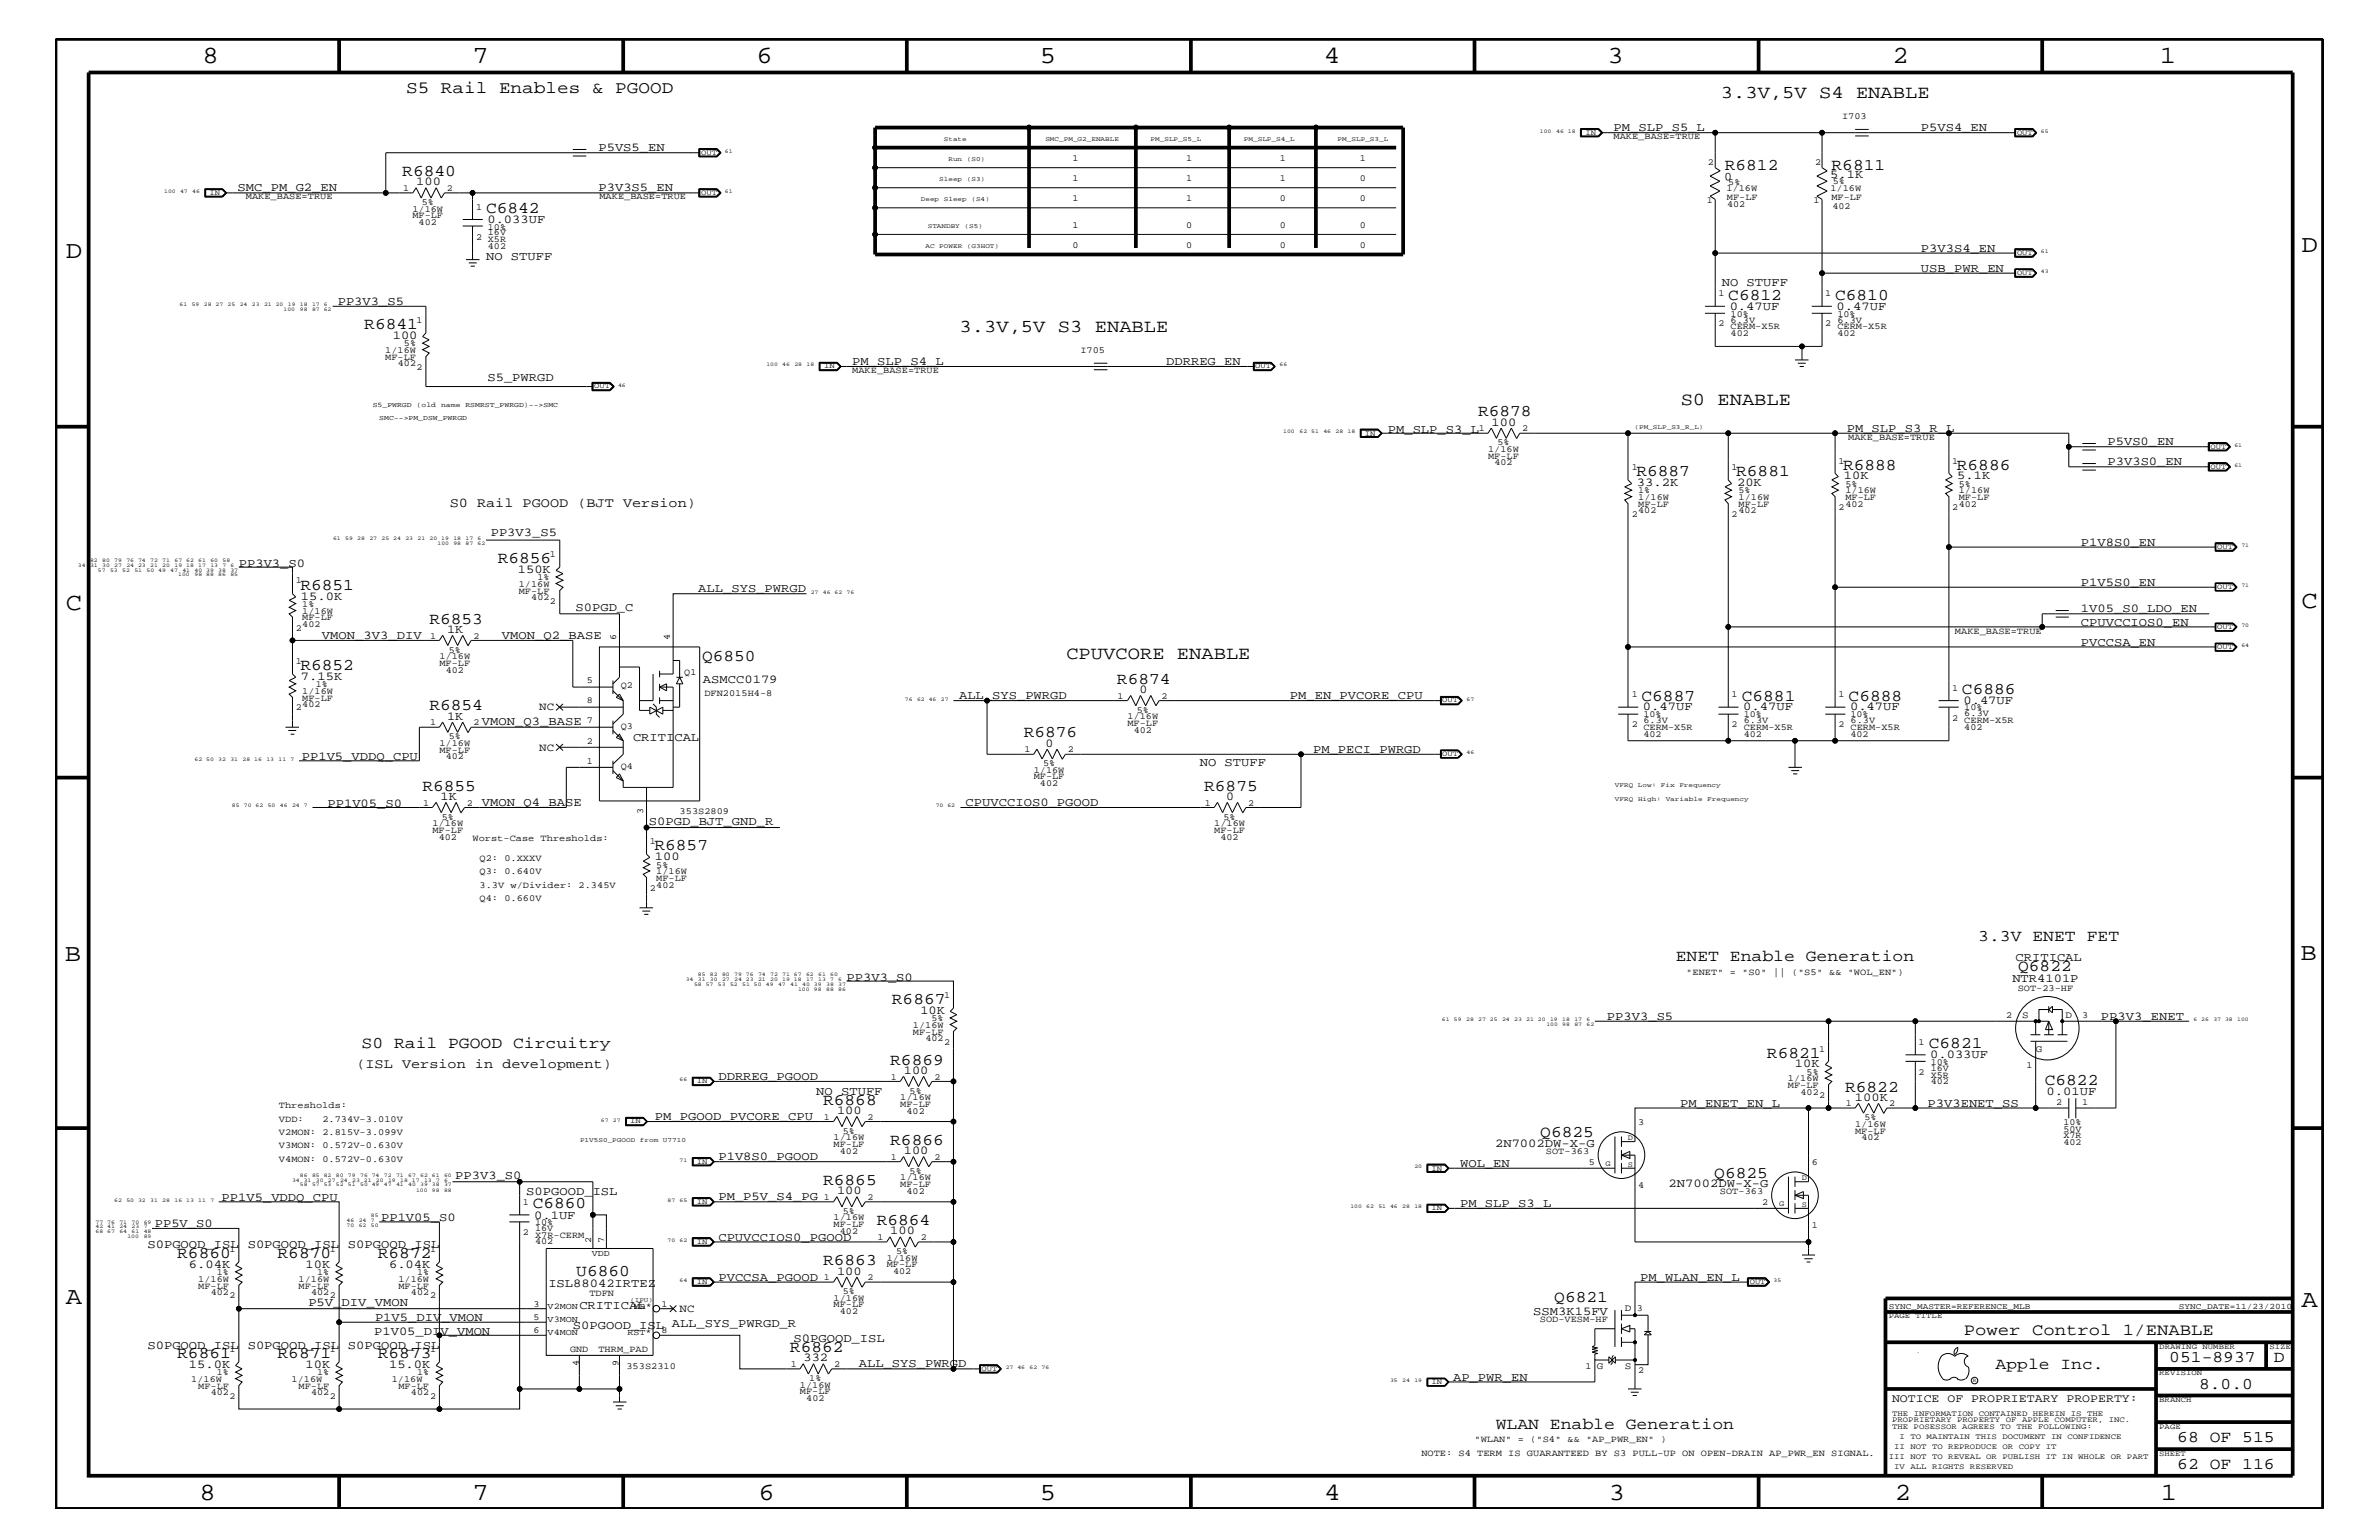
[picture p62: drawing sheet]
<svg xmlns="http://www.w3.org/2000/svg" width="432mm" height="279mm" viewBox="0 0 432 279" stroke-linecap="round" stroke-linejoin="round" font-family="sans-serif">
<defs><g id="words">
<g font-size="4.5">
<text x="36.7" y="11.5">8</text>
<text x="85.8" y="11.5">7</text>
<text x="137.3" y="11.5">6</text>
<text x="188.7" y="11.5">5</text>
<text x="240.3" y="11.5">4</text>
<text x="291.8" y="11.5">3</text>
<text x="343.5" y="11.5">2</text>
<text x="392" y="11.5">1</text>
<text x="11.9" y="46.8">D</text>
<text x="417.7" y="45.7">D</text>
<text x="11.9" y="110.6">C</text>
<text x="417.7" y="110.3">C</text>
<text x="11.8" y="174.3">B</text>
<text x="417.6" y="174.2">B</text>
<text x="11.9" y="236.7">A</text>
<text x="417.7" y="237.1">A</text>
<text x="36.2" y="272.1">8</text>
<text x="85.8" y="272.1">7</text>
<text x="137.7" y="272.1">6</text>
<text x="188.7" y="272.1">5</text>
<text x="240.4" y="272.1">4</text>
<text x="292" y="272.1">3</text>
<text x="343.9" y="272.1">2</text>
<text x="392.2" y="272.1">1</text>
</g>
<g font-size="3.3">
<text x="312.3" y="17.7">3.3V,5V S4 ENABLE</text>
<text x="174.2" y="60.2">3.3V,5V S3 ENABLE</text>
<text x="305.1" y="73.5">S0 ENABLE</text>
<text x="193.5" y="119.6">CPUVCORE ENABLE</text>
</g>
<text font-size="3.1" x="73.7" y="16.8">S5 Rail Enables &amp; PGOOD</text>
<g font-size="3">
<text x="73" y="31.9">R6840</text>
<text x="313.1" y="30.8">R6812</text>
<text x="332.4" y="30.8">R6811</text>
<text x="88.2" y="38.6">C6842</text>
<text x="66.1" y="59.7">R6841</text>
<text x="313.7" y="54.4">C6812</text>
<text x="333.1" y="54.4">C6810</text>
<text x="268.3" y="75.6">R6878</text>
<text x="297" y="86.4">R6887</text>
<text x="315.1" y="86.4">R6881</text>
<text x="334.5" y="85.2">R6888</text>
<text x="355.2" y="85.2">R6886</text>
<text x="54.5" y="107">R6851</text>
<text x="90.3" y="102.1">R6856</text>
<text x="77.9" y="113.1">R6853</text>
<text x="54.5" y="121.5">R6852</text>
<text x="127.4" y="120">Q6850</text>
<text x="202.7" y="124.1">R6874</text>
<text x="356.1" y="125.9">C6886</text>
<text x="77.9" y="128.9">R6854</text>
<text x="297.9" y="127.1">C6887</text>
<text x="316.1" y="127.1">C6881</text>
<text x="335.5" y="127.1">C6888</text>
<text x="185.8" y="133.8">R6876</text>
<text x="76.7" y="143.5">R6855</text>
<text x="218.6" y="143.5">R6875</text>
<text x="118.8" y="154.3">R6857</text>
<text x="359.1" y="170.7">3.3V ENET FET</text>
<text x="304.2" y="174.4">ENET Enable Generation</text>
<text x="366.3" y="176.2">Q6822</text>
<text x="161.9" y="182.1">R6867</text>
<text x="65.6" y="190.2">S0 Rail PGOOD Circuitry</text>
<text x="320.7" y="191.9">R6821</text>
<text x="350.1" y="190.2">C6821</text>
<text x="161.6" y="193.2">R6869</text>
<text x="371.1" y="196.8">C6822</text>
<text x="149.4" y="200.4">R6868</text>
<text x="334.9" y="198.1">R6822</text>
<text x="161.6" y="207.7">R6866</text>
<text x="279.6" y="206.4">Q6825</text>
<text x="149.4" y="215">R6865</text>
<text x="311.1" y="213.6">Q6825</text>
<text x="96.7" y="219.2">C6860</text>
<text x="159.1" y="222.3">R6864</text>
<text x="32.2" y="228.2">R6860</text>
<text x="50.4" y="228.2">R6870</text>
<text x="68.6" y="228.2">R6872</text>
<text x="104.6" y="231.6">U6860</text>
<text x="149.4" y="229.6">R6863</text>
<text x="282.1" y="236.2">Q6821</text>
<text x="143.4" y="245.3">R6862</text>
<text x="356.4" y="242.3">Power Control 1/ENABLE</text>
<text x="32.2" y="246.4">R6861</text>
<text x="50.4" y="246.4">R6871</text>
<text x="68.6" y="246.4">R6873</text>
<text x="362.2" y="248.4">Apple Inc.</text>
<text x="393.7" y="247.1">051-8937</text>
<text x="399.2" y="252">8.0.0</text>
<text x="412.7" y="247.1">D</text>
<text x="271.5" y="259.3">WLAN Enable Generation</text>
<text x="395.2" y="261.6">68 OF 515</text>
<text x="395.2" y="266.6">62 OF 116</text>
</g>
<g font-size="2.5">
<text x="81.6" y="92">S0 Rail PGOOD (BJT Version)</text>
<text x="64.7" y="193.7">(ISL Version in development)</text>
</g>
<g font-size="2.2">
<text x="292.9" y="23.8">PM_SLP_S5_L</text>
<text x="348.7" y="23.8">P5VS4_EN</text>
<text x="108.6" y="27.5">P5VS5_EN</text>
<text x="43.1" y="34.7">SMC_PM_G2_EN</text>
<text x="75.6" y="33.6">100</text>
<text x="108.6" y="34.7">P3V3S5_EN</text>
<text x="314.4" y="31.4" transform="rotate(-180 314.4 31.4)">0</text>
<text x="332.2" y="32.3">5.1K</text>
<text x="88.5" y="40.4">0.033UF</text>
<text x="88.2" y="47.1">NO STUFF</text>
<text x="348.7" y="45.7">P3V3S4_EN</text>
<text x="312.5" y="51.9">NO STUFF</text>
<text x="348.7" y="49.3">USB_PWR_EN</text>
<text x="61.3" y="55.3">PP3V3_S5</text>
<text x="313.9" y="56.2">0.47UF</text>
<text x="333.3" y="56.2">0.47UF</text>
<text x="71.3" y="61.5">100</text>
<text x="88.5" y="69.2">S5_PWRGD</text>
<text x="154.7" y="66.2">PM_SLP_S4_L</text>
<text x="211.7" y="66.2">DDRREG_EN</text>
<text x="270.7" y="77.3">100</text>
<text x="251.9" y="78.6">PM_SLP_S3_L</text>
<text x="335.2" y="78.4">PM_SLP_S3_R_L</text>
<text x="382.5" y="80.8">P5VS0_EN</text>
<text x="297.1" y="88.2">33.2K</text>
<text x="315.3" y="88.2">20K</text>
<text x="334.7" y="87">10K</text>
<text x="355.3" y="87">5.1K</text>
<text x="382.5" y="84.4">P3V3S0_EN</text>
<text x="89.1" y="97.2">PP3V3_S5</text>
<text x="377.7" y="99">P1V8S0_EN</text>
<text x="43.3" y="102.9">PP3V3_S0</text>
<text x="94" y="104">150K</text>
<text x="126.7" y="107.5">ALL_SYS_PWRGD</text>
<text x="377.7" y="106.3">P1V5S0_EN</text>
<text x="54.6" y="108.8">15.0K</text>
<text x="104.5" y="110.9">S0PGD_C</text>
<text x="377.7" y="113.6">CPUVCCIOS0_EN</text>
<text x="377.7" y="111.1">1V05_S0_LDO_EN</text>
<text x="58.4" y="115.9">VMON_3V3_DIV</text>
<text x="81.2" y="114.8">1K</text>
<text x="91.1" y="115.9">VMON_Q2_BASE</text>
<text x="377.7" y="117.2">PVCCSA_EN</text>
<text x="54.6" y="123.4">7.15K</text>
<text x="127.6" y="123.9">ASMCC0179</text>
<text x="206.8" y="125.8">0</text>
<text x="81.2" y="130.7">1K</text>
<text x="87.5" y="131.6">VMON_Q3_BASE</text>
<text x="174.1" y="126.9">ALL_SYS_PWRGD</text>
<text x="234.1" y="126.9">PM_EN_PVCORE_CPU</text>
<text x="298.2" y="128.9">0.47UF</text>
<text x="316.4" y="128.9">0.47UF</text>
<text x="335.8" y="128.9">0.47UF</text>
<text x="356.4" y="127.7">0.47UF</text>
<text x="54.8" y="137.9">PP1V5_VDDQ_CPU</text>
<text x="114.9" y="134.4">CRITICAL</text>
<text x="189.8" y="135.5">0</text>
<text x="238.3" y="136.6">PM_PECI_PWRGD</text>
<text x="217.8" y="139.1">NO STUFF</text>
<text x="59.4" y="146.3">PP1V05_S0</text>
<text x="80" y="145.1">1K</text>
<text x="87.5" y="146.2">VMON_Q4_BASE</text>
<text x="117.8" y="149.7">S0PGD_BJT_GND_R</text>
<text x="175.3" y="146.2">CPUVCCIOS0_PGOOD</text>
<text x="222.5" y="145.1">0</text>
<text x="118.9" y="156.1">100</text>
<text x="153.7" y="178">PP3V3_S0</text>
<text x="365.3" y="178.2">NTR4101P</text>
<text x="365.8" y="174.4">CRITICAL</text>
<text x="167" y="184">10K</text>
<text x="291.7" y="185">PP3V3_S5</text>
<text x="381.3" y="185">PP3V3_ENET</text>
<text x="350.4" y="192">0.033UF</text>
<text x="130.4" y="195.9">DDRREG_PGOOD</text>
<text x="164" y="194.8">100</text>
<text x="325.8" y="193.7">10K</text>
<text x="118.9" y="203.2">PM_PGOOD_PVCORE_CPU</text>
<text x="148.2" y="198.7">NO STUFF</text>
<text x="151.9" y="202.1">100</text>
<text x="305" y="200.9">PM_ENET_EN_L</text>
<text x="336.7" y="199.8">100K</text>
<text x="349.8" y="200.9">P3V3ENET_SS</text>
<text x="371.5" y="198.7">0.01UF</text>
<text x="164" y="209.4">100</text>
<text x="271.4" y="208.1">2N7002DW-X-G</text>
<text x="82.6" y="214">PP3V3_S0</text>
<text x="130.4" y="210.5">P1V8S0_PGOOD</text>
<text x="265" y="211.7">WOL_EN</text>
<text x="302.9" y="215.3">2N7002DW-X-G</text>
<text x="40.2" y="217.9">PP1V5_VDDQ_CPU</text>
<text x="69.2" y="221.5">PP1V05_S0</text>
<text x="95.5" y="216.9">S0PGOOD_ISL</text>
<text x="96.9" y="221.1">0.1UF</text>
<text x="130.4" y="217.8">PM_P5V_S4_PG</text>
<text x="151.9" y="216.7">100</text>
<text x="265" y="219">PM_SLP_S3_L</text>
<text x="26.8" y="226.5">S0PGOOD_ISL</text>
<text x="28.1" y="222.5">PP5V_S0</text>
<text x="45" y="226.5">S0PGOOD_ISL</text>
<text x="63.2" y="226.5">S0PGOOD_ISL</text>
<text x="130.4" y="225.1">CPUVCCIOS0_PGOOD</text>
<text x="161.6" y="224">100</text>
<text x="34.3" y="230.1">6.04K</text>
<text x="55.5" y="230.1">10K</text>
<text x="70.6" y="230.1">6.04K</text>
<text x="99.5" y="233.5">ISL88042IRTEZ</text>
<text x="130.4" y="232.4">PVCCSA_PGOOD</text>
<text x="151.9" y="231.3">100</text>
<text x="297.7" y="232.4">PM_WLAN_EN_L</text>
<text x="56" y="237">P5V_DIV_VMON</text>
<text x="68.1" y="239.7">P1V5_DIV_VMON</text>
<text x="105.2" y="237.4">CRITICAL</text>
<text x="278.3" y="238.6">SSM3K15FV</text>
<text x="26.8" y="244.7">S0PGOOD_ISL</text>
<text x="45" y="244.7">S0PGOOD_ISL</text>
<text x="63.2" y="244.7">S0PGOOD_ISL</text>
<text x="67.9" y="242.2">P1V05_DIV_VMON</text>
<text x="104" y="241.1">S0PGOOD_ISL ALL_SYS_PWRGD_R</text>
<text x="144" y="243.5">S0PGOOD_ISL</text>
<text x="34.3" y="248.2">15.0K</text>
<text x="55.5" y="248.2">10K</text>
<text x="70.6" y="248.2">15.0K</text>
<text x="145.8" y="247">332</text>
<text x="155.9" y="248.1">ALL_SYS_PWRGD</text>
<text x="263.7" y="250.6">AP_PWR_EN</text>
</g>
<text font-size="2.1" x="343.4" y="254.4">NOTICE OF PROPRIETARY PROPERTY:</text>
<g font-size="2">
<text x="97.9" y="128.9">NC</text>
<text x="97.9" y="136.2">NC</text>
<text x="123.4" y="238">NC</text>
</g>
<g font-size="1.8">
<text x="367" y="184.7">S</text>
<text x="374.9" y="184.7">D</text>
<text x="369.5" y="190.8">G</text>
<text x="294.9" y="237.9">D</text>
<text x="289.8" y="248.4">G</text>
<text x="294.9" y="248.4">S</text>
</g>
<g font-size="1.7">
<text x="334.3" y="21.6">I703</text>
<text x="194.7" y="29.2">1</text>
<text x="215.3" y="29.2">1</text>
<text x="232.3" y="29.2">1</text>
<text x="246.8" y="29.2">1</text>
<text x="292.9" y="25.2">MAKE_BASE=TRUE</text>
<text x="73.2" y="34.7">1</text>
<text x="81.1" y="34.7">2</text>
<text x="194.7" y="32.9">1</text>
<text x="215.3" y="32.9">1</text>
<text x="232.3" y="32.9">1</text>
<text x="246.8" y="32.9">0</text>
<text x="310" y="30">2</text>
<text x="313.4" y="34.7">1/16W</text>
<text x="313.7" y="33.6">5%</text>
<text x="329.4" y="30">2</text>
<text x="332.2" y="34.7">1/16W</text>
<text x="332.7" y="33.5">5%</text>
<text x="44.6" y="36.2">MAKE_BASE=TRUE</text>
<text x="74.8" y="38.4">1/16W</text>
<text x="74.8" y="39.6">MF-LF</text>
<text x="76" y="40.8">402</text>
<text x="76.5" y="37.2">5%</text>
<text x="86.4" y="38">1</text>
<text x="88.6" y="41.7">10%</text>
<text x="108.8" y="36.2">MAKE_BASE=TRUE</text>
<text x="194.7" y="41.3">1</text>
<text x="194.7" y="36.5">1</text>
<text x="215.3" y="41.3">0</text>
<text x="215.3" y="36.5">1</text>
<text x="232.3" y="41.3">0</text>
<text x="232.3" y="36.5">0</text>
<text x="246.8" y="36.5">0</text>
<text x="246.8" y="41.3">0</text>
<text x="309.8" y="36.8">1</text>
<text x="313.4" y="36.3">MF-LF</text>
<text x="313.5" y="37.5">402</text>
<text x="329.2" y="36.8">1</text>
<text x="332.4" y="36.3">MF-LF</text>
<text x="332.6" y="37.9">402</text>
<text x="86.4" y="43.5">2</text>
<text x="88.6" y="45.2">402</text>
<text x="88.6" y="42.7">16V</text>
<text x="88.6" y="44">X5R</text>
<text x="194.7" y="45">0</text>
<text x="215.3" y="45">0</text>
<text x="232.3" y="45">0</text>
<text x="246.8" y="45">0</text>
<text x="311.9" y="53.8">1</text>
<text x="331.3" y="53.8">1</text>
<text x="75.6" y="58.6">1</text>
<text x="311.9" y="59.2">2</text>
<text x="314.1" y="57.4">10%</text>
<text x="314.1" y="58.5">6.3V</text>
<text x="314.1" y="59.7">CERM-X5R</text>
<text x="331.3" y="59.2">2</text>
<text x="333.5" y="57.4">10%</text>
<text x="333.5" y="58.5">6.3V</text>
<text x="333.5" y="59.7">CERM-X5R</text>
<text x="69.9" y="64">1/16W</text>
<text x="69.9" y="65.3">MF-LF</text>
<text x="73.3" y="62.9">5%</text>
<text x="196.1" y="64">I705</text>
<text x="314.1" y="60.9">402</text>
<text x="333.5" y="60.9">402</text>
<text x="72.2" y="66.5">402</text>
<text x="75.6" y="67.1">2</text>
<text x="154.7" y="67.6">MAKE_BASE=TRUE</text>
<text x="268.4" y="78.3">1</text>
<text x="270.1" y="82">1/16W</text>
<text x="270.1" y="83.3">MF-LF</text>
<text x="271.8" y="80.8">5%</text>
<text x="276.3" y="78.3">2</text>
<text x="335.4" y="79.9">MAKE_BASE=TRUE</text>
<text x="271.2" y="84.4">402</text>
<text x="296.2" y="85.3">1</text>
<text x="297.3" y="89.5">1%</text>
<text x="314.3" y="85.3">1</text>
<text x="315.6" y="89.5">5%</text>
<text x="333.7" y="84.1">1</text>
<text x="334.9" y="89.5">1/16W</text>
<text x="334.9" y="88.3">5%</text>
<text x="354.3" y="84.1">1</text>
<text x="355.5" y="89.5">1/16W</text>
<text x="355.5" y="88.3">5%</text>
<text x="296.2" y="93.8">2</text>
<text x="297.3" y="93.2">402</text>
<text x="297.3" y="92">MF-LF</text>
<text x="297.3" y="90.7">1/16W</text>
<text x="314.3" y="93.8">2</text>
<text x="315.6" y="93.2">402</text>
<text x="315.6" y="90.7">1/16W</text>
<text x="315.6" y="92">MF-LF</text>
<text x="333.7" y="92.6">2</text>
<text x="334.9" y="92">402</text>
<text x="334.9" y="90.7">MF-LF</text>
<text x="354.3" y="92.6">2</text>
<text x="355.5" y="92">402</text>
<text x="355.5" y="90.7">MF-LF</text>
<text x="99.8" y="101">1</text>
<text x="53.7" y="105.9">1</text>
<text x="94.1" y="106.5">1/16W</text>
<text x="94.1" y="107.7">MF-LF</text>
<text x="97.5" y="105.3">1%</text>
<text x="54.9" y="113.7">402</text>
<text x="54.9" y="111.4">1/16W</text>
<text x="54.9" y="110.2">1%</text>
<text x="54.9" y="112.6">MF-LF</text>
<text x="96.4" y="108.9">402</text>
<text x="99.8" y="109.5">2</text>
<text x="53.7" y="114.4">2</text>
<text x="78.1" y="115.9">1</text>
<text x="79.8" y="119.6">1/16W</text>
<text x="81.4" y="118.4">5%</text>
<text x="85.9" y="115.9">2</text>
<text x="111.8" y="116.2" transform="rotate(-90 111.8 116.2)">6</text>
<text x="121.6" y="116.2" transform="rotate(-90 121.6 116.2)">4</text>
<text x="354.8" y="115">MAKE_BASE=TRUE</text>
<text x="53.7" y="120.4">1</text>
<text x="54.9" y="125.9">1/16W</text>
<text x="57.3" y="124.7">1%</text>
<text x="79.8" y="120.8">MF-LF</text>
<text x="80.9" y="122">402</text>
<text x="106.5" y="124">5</text>
<text x="112.7" y="124.8">Q2</text>
<text x="124.2" y="122.5">Q1</text>
<text x="354.3" y="125.3">1</text>
<text x="53.7" y="128.9">2</text>
<text x="54.9" y="128.3">402</text>
<text x="54.9" y="127.1">MF-LF</text>
<text x="78.1" y="131.6">1</text>
<text x="85.9" y="131.6">2</text>
<text x="106.5" y="131.3">7</text>
<text x="106.5" y="127.6">8</text>
<text x="127.8" y="126.3">DFN2015H4-8</text>
<text x="202.9" y="126.8">1</text>
<text x="204.6" y="130.5">1/16W</text>
<text x="204.6" y="131.7">MF-LF</text>
<text x="206.3" y="129.3">5%</text>
<text x="210.8" y="126.8">2</text>
<text x="296.2" y="126.5">1</text>
<text x="296.2" y="131.9">2</text>
<text x="298.3" y="130.2">10%</text>
<text x="298.3" y="131.3">6.3V</text>
<text x="314.3" y="126.5">1</text>
<text x="314.3" y="131.9">2</text>
<text x="316.5" y="130.2">10%</text>
<text x="316.5" y="131.3">6.3V</text>
<text x="333.7" y="126.5">1</text>
<text x="333.7" y="131.9">2</text>
<text x="335.9" y="130.2">10%</text>
<text x="335.9" y="131.3">6.3V</text>
<text x="354.3" y="130.8">2</text>
<text x="356.5" y="128.9">10%</text>
<text x="356.5" y="130">6.3V</text>
<text x="356.5" y="131.3">CERM-X5R</text>
<text x="79.8" y="135.3">1/16W</text>
<text x="79.8" y="136.6">MF-LF</text>
<text x="80.9" y="137.8">402</text>
<text x="81.4" y="134.1">5%</text>
<text x="106.5" y="134.9">2</text>
<text x="112.7" y="132.2">Q3</text>
<text x="185.9" y="136.4">1</text>
<text x="193.8" y="136.4">2</text>
<text x="205.8" y="133">402</text>
<text x="298.3" y="133.6">402</text>
<text x="298.3" y="132.4">CERM-X5R</text>
<text x="316.5" y="133.6">402</text>
<text x="316.5" y="132.4">CERM-X5R</text>
<text x="335.9" y="133.6">402</text>
<text x="335.9" y="132.4">CERM-X5R</text>
<text x="356.5" y="132.4">402</text>
<text x="106.5" y="138.5">1</text>
<text x="112.7" y="139.5">Q4</text>
<text x="187.6" y="140.2">1/16W</text>
<text x="187.6" y="141.4">MF-LF</text>
<text x="188.8" y="142.6">402</text>
<text x="189.3" y="139">5%</text>
<text x="76.8" y="146.2">1</text>
<text x="78.5" y="149.9">1/16W</text>
<text x="80.2" y="148.7">5%</text>
<text x="84.8" y="146.2">2</text>
<text x="116.8" y="147.6" transform="rotate(-90 116.8 147.6)">3</text>
<text x="123.4" y="147.7">353S2809</text>
<text x="218.7" y="146.2">1</text>
<text x="220.4" y="149.9">1/16W</text>
<text x="222.1" y="148.7">5%</text>
<text x="226.6" y="146.2">2</text>
<text x="78.5" y="151.1">MF-LF</text>
<text x="79.6" y="152.3">402</text>
<text x="85.8" y="152.6">Worst-Case Thresholds:</text>
<text x="117.9" y="153.2">1</text>
<text x="220.4" y="151.1">MF-LF</text>
<text x="221.5" y="152.3">402</text>
<text x="87" y="161.1">3.3V w/Divider: 2.345V</text>
<text x="87" y="158.6">Q3: 0.640V</text>
<text x="87" y="156.2">Q2: 0.XXXV</text>
<text x="117.9" y="161.7">2</text>
<text x="119.1" y="161.1">402</text>
<text x="119.1" y="158.6">1/16W</text>
<text x="119.1" y="157.4">5%</text>
<text x="119.1" y="159.9">MF-LF</text>
<text x="87" y="163.5">Q4: 0.660V</text>
<text x="306.1" y="176.8">&quot;ENET&quot; = &quot;S0&quot; || (&quot;S5&quot; &amp;&amp; &quot;WOL_EN&quot;)</text>
<text x="366.2" y="179.9">SOT-23-HF</text>
<text x="169.1" y="185.3">5%</text>
<text x="171.4" y="181">1</text>
<text x="364.2" y="184.7">2</text>
<text x="378" y="184.7">3</text>
<text x="165.7" y="186.5">1/16W</text>
<text x="165.7" y="187.7">MF-LF</text>
<text x="168" y="188.9">402</text>
<text x="171.4" y="189.5">2</text>
<text x="330.2" y="190.8">1</text>
<text x="348.2" y="189.5">1</text>
<text x="161.7" y="195.9">1</text>
<text x="169.6" y="195.9">2</text>
<text x="324.5" y="196.2">1/16W</text>
<text x="324.5" y="197.4">MF-LF</text>
<text x="327.9" y="195">5%</text>
<text x="348.2" y="195">2</text>
<text x="350.4" y="196.7">402</text>
<text x="350.4" y="193.2">10%</text>
<text x="350.4" y="194.3">16V</text>
<text x="350.4" y="195.5">X5R</text>
<text x="367.8" y="193.7">1</text>
<text x="50.6" y="201">Thresholds:</text>
<text x="50.6" y="203.5">VDD:</text>
<text x="58.5" y="203.5">2.734V-3.010V</text>
<text x="149.5" y="203.1">1</text>
<text x="157.5" y="203.1">2</text>
<text x="163.4" y="199.6">1/16W</text>
<text x="163.4" y="200.9">MF-LF</text>
<text x="164.5" y="202">402</text>
<text x="165.1" y="198.4">5%</text>
<text x="326.8" y="198.7">402</text>
<text x="330.2" y="199.2">2</text>
<text x="335" y="200.7">1</text>
<text x="338.4" y="203.2">5%</text>
<text x="342.9" y="200.7">2</text>
<text x="373.2" y="200.4">2</text>
<text x="378" y="200.4">1</text>
<text x="50.6" y="208.3">V3MON: 0.572V-0.630V</text>
<text x="50.6" y="205.9">V2MON: 2.815V-3.099V</text>
<text x="151.3" y="206.9">1/16W</text>
<text x="151.3" y="208.1">MF-LF</text>
<text x="152.4" y="209.3">402</text>
<text x="153" y="205.7">5%</text>
<text x="280.6" y="209.4">SOT-363</text>
<text x="297.3" y="204.1">3</text>
<text x="336.7" y="204.4">1/16W</text>
<text x="336.7" y="205.7">MF-LF</text>
<text x="337.9" y="206.9">402</text>
<text x="374.5" y="207.7">402</text>
<text x="374.5" y="204.1">10%</text>
<text x="374.5" y="206.5">X7R</text>
<text x="374.5" y="205.3">50V</text>
<text x="50.6" y="210.8">V4MON: 0.572V-0.630V</text>
<text x="161.7" y="210.4">1</text>
<text x="163.4" y="214.2">1/16W</text>
<text x="163.4" y="215.3">MF-LF</text>
<text x="165.1" y="213">5%</text>
<text x="169.6" y="210.4">2</text>
<text x="288.4" y="211.4">5</text>
<text x="297.3" y="215.6">4</text>
<text x="328.8" y="211.4">6</text>
<text x="94.9" y="218.6">1</text>
<text x="149.5" y="217.7">1</text>
<text x="151.3" y="221.4">1/16W</text>
<text x="153" y="220.2">5%</text>
<text x="157.5" y="217.7">2</text>
<text x="164.5" y="216.6">402</text>
<text x="312.2" y="216.7">SOT-363</text>
<text x="319.9" y="218.6">2</text>
<text x="41.7" y="227.1">1</text>
<text x="59.9" y="227.1">1</text>
<text x="78.1" y="227.1">1</text>
<text x="94.9" y="224.1">2</text>
<text x="97.1" y="222.3">10%</text>
<text x="97.1" y="225.7">402</text>
<text x="97.1" y="224.6">X7R-CERM</text>
<text x="97.1" y="223.4">16V</text>
<text x="107.3" y="225.6" transform="rotate(-90 107.3 225.6)">2</text>
<text x="109.6" y="225.6" transform="rotate(-90 109.6 225.6)">7</text>
<text x="151.3" y="222.6">MF-LF</text>
<text x="152.4" y="223.9">402</text>
<text x="159.3" y="224.9">1</text>
<text x="162.6" y="227.5">5%</text>
<text x="167.1" y="224.9">2</text>
<text x="328.8" y="222.9">1</text>
<text x="36" y="232.6">1/16W</text>
<text x="36" y="233.8">MF-LF</text>
<text x="39.4" y="231.3">1%</text>
<text x="54.2" y="232.6">1/16W</text>
<text x="54.2" y="233.8">MF-LF</text>
<text x="57.6" y="231.3">1%</text>
<text x="72.3" y="232.6">1/16W</text>
<text x="72.3" y="233.8">MF-LF</text>
<text x="75.7" y="231.3">1%</text>
<text x="149.5" y="232.2">1</text>
<text x="157.5" y="232.2">2</text>
<text x="161" y="228.7">1/16W</text>
<text x="161" y="229.9">MF-LF</text>
<text x="162.1" y="231.1">402</text>
<text x="38.3" y="235">402</text>
<text x="41.7" y="235.6">2</text>
<text x="56.5" y="235">402</text>
<text x="59.9" y="235.6">2</text>
<text x="74.6" y="235">402</text>
<text x="78.1" y="235.6">2</text>
<text x="96.9" y="237.1">3</text>
<text x="96.9" y="239.5">5</text>
<text x="107" y="235.1">TDFN</text>
<text x="120.1" y="237.1">1</text>
<text x="151.3" y="236">1/16W</text>
<text x="151.3" y="237.2">MF-LF</text>
<text x="152.4" y="238.4">402</text>
<text x="153" y="234.7">5%</text>
<text x="279.5" y="239.9">SOD-VESM-HF</text>
<text x="297.1" y="237.8">3</text>
<text x="41.7" y="245.3">1</text>
<text x="59.9" y="245.3">1</text>
<text x="78.1" y="245.3">1</text>
<text x="96.9" y="241.9">6</text>
<text x="103.5" y="245.3">GND</text>
<text x="108.6" y="245.3">THRM_PAD</text>
<text x="120.1" y="241.9">8</text>
<text x="34.7" y="250.7">1/16W</text>
<text x="36" y="252">MF-LF</text>
<text x="39.4" y="249.5">1%</text>
<text x="52.9" y="250.7">1/16W</text>
<text x="54.2" y="252">MF-LF</text>
<text x="57.6" y="249.5">1%</text>
<text x="71.1" y="250.7">1/16W</text>
<text x="72.3" y="252">MF-LF</text>
<text x="75.7" y="249.5">1%</text>
<text x="105.1" y="247.8" transform="rotate(-90 105.1 247.8)">4</text>
<text x="112.3" y="247.8" transform="rotate(-90 112.3 247.8)">9</text>
<text x="113.7" y="248.4">353S2310</text>
<text x="143.5" y="248">1</text>
<text x="145.2" y="251.7">1/16W</text>
<text x="146.9" y="250.6">1%</text>
<text x="151.4" y="248">2</text>
<text x="287.8" y="248.4">1</text>
<text x="297.3" y="249">2</text>
<text x="38.3" y="253.2">402</text>
<text x="41.7" y="253.8">2</text>
<text x="56.5" y="253.2">402</text>
<text x="59.9" y="253.8">2</text>
<text x="74.6" y="253.2">402</text>
<text x="78.1" y="253.8">2</text>
<text x="145.2" y="252.9">MF-LF</text>
<text x="146.3" y="254.2">402</text>
<text x="267.6" y="261.6">&quot;WLAN&quot; = (&quot;S4&quot; &amp;&amp; &quot;AP_PWR_EN&quot; )</text>
<text x="258" y="264.1">NOTE: S4 TERM IS GUARANTEED BY S3 PULL-UP ON OPEN-DRAIN AP_PWR_EN SIGNAL.</text>
</g>
<g font-size="1.6">
<text x="107.4" y="228">VDD</text>
<text x="99.4" y="239.9">V3MON</text>
<text x="99.4" y="237.4">V2MON</text>
<text x="115.1" y="237.4">MR*</text>
<text x="99.4" y="242.3">V4MON</text>
<text x="113.9" y="242.3">RST*</text>
</g>
<g font-size="1.5">
<text x="342.8" y="237.4">SYNC_MASTER=REFERENCE_MLB</text>
<text x="395.5" y="237.4">SYNC_DATE=11/23/2010</text>
</g>
<g font-size="1.4">
<text x="127.3" y="28.1">OUT</text>
<text x="287.8" y="24.4">IN</text>
<text x="366.1" y="24.4">OUT</text>
<text x="38" y="35.3">IN</text>
<text x="127.3" y="35.3">OUT</text>
<text x="366.1" y="46.3">OUT</text>
<text x="366.1" y="49.9">OUT</text>
<text x="107.9" y="70.5">OUT</text>
<text x="149.6" y="66.8">IN</text>
<text x="227.8" y="66.8">OUT</text>
<text x="247.7" y="79">IN</text>
<text x="401.2" y="81.4">OUT</text>
<text x="401.2" y="85">OUT</text>
<text x="402.4" y="99.6">OUT</text>
<text x="402.4" y="106.9">OUT</text>
<text x="402.4" y="114.2">OUT</text>
<text x="402.4" y="117.8">OUT</text>
<text x="261.8" y="127.5">OUT</text>
<text x="261.8" y="137.2">OUT</text>
<text x="126.5" y="196.5">IN</text>
<text x="114.4" y="203.8">IN</text>
<text x="295.5" y="206.9">D</text>
<text x="126.5" y="211.1">IN</text>
<text x="259.8" y="212.4">IN</text>
<text x="291.4" y="211.6">G</text>
<text x="295.5" y="211.7">S</text>
<text x="327.1" y="214.2">D</text>
<text x="126.5" y="218.4">IN</text>
<text x="259.8" y="219.6">IN</text>
<text x="322.9" y="218.9">G</text>
<text x="327.1" y="219">S</text>
<text x="126.5" y="225.7">IN</text>
<text x="126.5" y="232.9">IN</text>
<text x="317.6" y="232.9">OUT</text>
<text x="342.8" y="239.2">PAGE TITLE</text>
<text x="391.9" y="244.7">DRAWING NUMBER</text>
<text x="411.9" y="244.7">SIZE</text>
<text x="178.1" y="248.7">OUT</text>
<text x="259.8" y="251.1">IN</text>
<text x="391.9" y="249.5">REVISION</text>
<text x="343.4" y="256.8">THE INFORMATION CONTAINED HEREIN IS THE</text>
<text x="391.9" y="254.4">BRANCH</text>
<text x="343.4" y="259.3">THE POSESSOR AGREES TO THE FOLLOWING:</text>
<text x="343.4" y="258">PROPRIETARY PROPERTY OF APPLE COMPUTER, INC.</text>
<text x="343.8" y="262.9">II NOT TO REPRODUCE OR COPY IT</text>
<text x="344.8" y="261.1">I TO MAINTAIN THIS DOCUMENT IN CONFIDENCE</text>
<text x="391.9" y="259.3">PAGE</text>
<text x="342.8" y="264.7">III NOT TO REVEAL OR PUBLISH IT IN WHOLE OR PART</text>
<text x="343.8" y="266.6">IV ALL RIGHTS RESERVED</text>
<text x="391.9" y="264.1">SHEET</text>
</g>
<g font-size="1.3">
<text x="67.6" y="73.8">S5_PWRGD (old name RSMRST_PWRGD)--&gt;SMC</text>
<text x="68.8" y="76.2">SMC--&gt;PM_DSW_PWRGD</text>
</g>
<g font-size="1.2">
<text x="171.3" y="25.6">State</text>
<text x="172.1" y="29.2">Run</text>
<text x="175.5" y="29.2">(S0)</text>
<text x="189.7" y="25.6">SMC_PM_G2_ENABLE</text>
<text x="208.8" y="25.6">PM_SLP_S5_L</text>
<text x="225.8" y="25.6">PM_SLP_S4_L</text>
<text x="242.8" y="25.6">PM_SLP_S3_L</text>
<text x="170.5" y="32.9">Sleep</text>
<text x="175.5" y="32.9">(S3)</text>
<text x="167.1" y="36.5">Deep</text>
<text x="168.4" y="41.3">STANDBY</text>
<text x="171.3" y="36.5">Sleep</text>
<text x="175.1" y="41.3">(S5)</text>
<text x="176.3" y="36.5">(S4)</text>
<text x="168" y="45">AC</text>
<text x="170.5" y="45">POWER</text>
<text x="175.5" y="45">(G3HOT)</text>
<text x="296.7" y="77.8">(PM_SLP_S3_R_L)</text>
<text x="293.1" y="142.9">VFRQ</text>
<text x="297.3" y="142.9">Low:</text>
<text x="301.5" y="142.9">Fix</text>
<text x="304.8" y="142.9">Frequency</text>
<text x="293.1" y="145.3">VFRQ</text>
<text x="297.3" y="145.3">High:</text>
<text x="302.3" y="145.3">Variable</text>
<text x="309.9" y="145.3">Frequency</text>
<text x="105.3" y="207.1">P1V5S0_PGOOD</text>
<text x="116.1" y="207.1">from</text>
<text x="120.3" y="207.1">U7710</text>
<text x="114.4" y="236.2">(IPU)</text>
</g>
<g font-size="1">
<text x="131.6" y="27.7">61</text>
<text x="279.5" y="24.1">100</text>
<text x="282.4" y="24.1">46 18</text>
<text x="370.4" y="24.1">65</text>
<text x="29.8" y="35">100</text>
<text x="32.7" y="35">47</text>
<text x="34.9" y="35">46</text>
<text x="131.6" y="35">61</text>
<text x="370.4" y="45.9">61</text>
<text x="370.4" y="49.6">43</text>
<text x="32.6" y="55.6">61</text>
<text x="34.8" y="55.6">59</text>
<text x="37" y="55.6">28 27</text>
<text x="41.3" y="55.6">25</text>
<text x="43.5" y="55.6">24</text>
<text x="45.7" y="55.6">23</text>
<text x="47.9" y="55.6">21 20</text>
<text x="51.5" y="56.5">100</text>
<text x="52.2" y="55.6">19</text>
<text x="54.4" y="55.6">18</text>
<text x="54.4" y="56.5">98</text>
<text x="56.6" y="55.6">17 6</text>
<text x="56.6" y="56.5">87 62</text>
<text x="112.2" y="70.1">46</text>
<text x="139.1" y="66.5">100</text>
<text x="142" y="66.5">46</text>
<text x="144.2" y="66.5">28</text>
<text x="146.4" y="66.5">18</text>
<text x="232.2" y="66.5">66</text>
<text x="232.9" y="78.6">100</text>
<text x="235.9" y="78.6">62 51</text>
<text x="240.2" y="78.6">46</text>
<text x="242.4" y="78.6">28</text>
<text x="244.6" y="78.6">18</text>
<text x="405.6" y="81.1">61</text>
<text x="405.6" y="84.7">61</text>
<text x="16.3" y="102">82</text>
<text x="18.5" y="102">80</text>
<text x="20.7" y="102">79</text>
<text x="22.9" y="102">76 74</text>
<text x="27.3" y="102">72</text>
<text x="29.5" y="102">71</text>
<text x="31.7" y="102">67 62</text>
<text x="36" y="102">61</text>
<text x="38.2" y="102">60</text>
<text x="40.4" y="102">58</text>
<text x="60.5" y="98">61</text>
<text x="62.7" y="98">59</text>
<text x="64.9" y="98">28</text>
<text x="67.1" y="98">27</text>
<text x="69.3" y="98">25 24</text>
<text x="73.6" y="98">23</text>
<text x="75.8" y="98">21</text>
<text x="78" y="98">20 19</text>
<text x="79.4" y="98.9">100</text>
<text x="82.3" y="98">18</text>
<text x="82.3" y="98.9">98</text>
<text x="84.5" y="98">17</text>
<text x="84.5" y="98.9">87</text>
<text x="86.7" y="98">6</text>
<text x="86.7" y="98.9">62</text>
<text x="406.8" y="99.3">71</text>
<text x="14.1" y="102.9">34</text>
<text x="16.3" y="102.9">31</text>
<text x="17.8" y="103.7">57</text>
<text x="18.5" y="102.9">30</text>
<text x="20" y="103.7">53</text>
<text x="20.7" y="102.9">27</text>
<text x="22.2" y="103.7">52</text>
<text x="22.9" y="102.9">24 23</text>
<text x="24.4" y="103.7">51</text>
<text x="26.6" y="103.7">50 49</text>
<text x="27.3" y="102.9">21</text>
<text x="29.5" y="102.9">20</text>
<text x="30.9" y="103.7">47</text>
<text x="31.7" y="102.9">19 18</text>
<text x="32.3" y="104.6">100</text>
<text x="33.1" y="103.7">41</text>
<text x="35.3" y="103.7">40 39</text>
<text x="35.3" y="104.6">98 88</text>
<text x="36" y="102.9">17</text>
<text x="38.2" y="102.9">13</text>
<text x="39.6" y="103.7">38</text>
<text x="39.6" y="104.6">86</text>
<text x="40.4" y="102.9">7</text>
<text x="41.8" y="102.9">6</text>
<text x="41.8" y="103.7">37</text>
<text x="41.8" y="104.6">85</text>
<text x="147.2" y="107.7">27</text>
<text x="149.4" y="107.7">46 62</text>
<text x="153.7" y="107.7">76</text>
<text x="406.8" y="106.5">71</text>
<text x="406.8" y="113.7">70</text>
<text x="406.8" y="117.4">64</text>
<text x="164.3" y="127.1">76</text>
<text x="166.5" y="127.1">62 46</text>
<text x="170.8" y="127.1">27</text>
<text x="266.2" y="127.1">67</text>
<text x="266.2" y="136.8">46</text>
<text x="35.3" y="138">62 50</text>
<text x="39.6" y="138">32</text>
<text x="41.8" y="138">31</text>
<text x="44" y="138">28 16</text>
<text x="48.3" y="138">13</text>
<text x="50.5" y="138">11</text>
<text x="52.7" y="138">7</text>
<text x="42.1" y="146.5">85</text>
<text x="44.3" y="146.5">70 62</text>
<text x="48.6" y="146.5">50</text>
<text x="50.8" y="146.5">46</text>
<text x="53" y="146.5">24 7</text>
<text x="169.8" y="146.5">70 62</text>
<text x="124.5" y="178">34</text>
<text x="126" y="178.9">58 57</text>
<text x="126.7" y="178">31</text>
<text x="126.7" y="177.2">85</text>
<text x="128.9" y="178">30</text>
<text x="128.9" y="177.2">82</text>
<text x="130.3" y="178.9">53</text>
<text x="131.1" y="178">27</text>
<text x="131.1" y="177.2">80</text>
<text x="132.5" y="178.9">52</text>
<text x="133.3" y="178">24 23</text>
<text x="133.3" y="177.2">79 76</text>
<text x="134.7" y="178.9">51 50</text>
<text x="137.6" y="178">21</text>
<text x="137.6" y="177.2">74</text>
<text x="139" y="178.9">49</text>
<text x="139.8" y="178">20</text>
<text x="139.8" y="177.2">72</text>
<text x="141.2" y="178.9">47</text>
<text x="142" y="178">19 18</text>
<text x="142" y="177.2">71 67</text>
<text x="143.4" y="178.9">41</text>
<text x="144.9" y="179.8">100</text>
<text x="145.6" y="178.9">40 39</text>
<text x="146.3" y="178">17</text>
<text x="146.3" y="177.2">62</text>
<text x="147.7" y="179.8">98</text>
<text x="148.5" y="178">13</text>
<text x="148.5" y="177.2">61</text>
<text x="149.9" y="178.9">38</text>
<text x="149.9" y="179.8">88</text>
<text x="150.7" y="178">7</text>
<text x="150.7" y="177.2">60</text>
<text x="152.1" y="178.9">37</text>
<text x="152.1" y="178">6</text>
<text x="152.1" y="179.8">86</text>
<text x="261.7" y="185.3">61</text>
<text x="263.9" y="185.3">59</text>
<text x="266.1" y="185.3">28</text>
<text x="268.3" y="185.3">27 25</text>
<text x="272.6" y="185.3">24</text>
<text x="274.8" y="185.3">23</text>
<text x="277" y="185.3">21 20</text>
<text x="281.3" y="185.3">19</text>
<text x="283.5" y="185.3">18</text>
<text x="285.8" y="185.3">17</text>
<text x="288" y="185.3">6</text>
<text x="398.1" y="185.3">6</text>
<text x="399.5" y="185.3">26</text>
<text x="401.7" y="185.3">37 38</text>
<text x="406.1" y="185.3">100</text>
<text x="280.7" y="186.2">100</text>
<text x="283.5" y="186.2">98</text>
<text x="285.8" y="186.2">87</text>
<text x="288" y="186.2">62</text>
<text x="123.4" y="196.2">66</text>
<text x="109.1" y="203.5">67</text>
<text x="111.3" y="203.5">27</text>
<text x="53" y="214.4">34 31</text>
<text x="54.4" y="213.6">86</text>
<text x="54.4" y="215.3">58</text>
<text x="56.6" y="213.6">85 82</text>
<text x="56.6" y="215.3">57 53</text>
<text x="57.3" y="214.4">30</text>
<text x="59.5" y="214.4">27</text>
<text x="61" y="213.6">80</text>
<text x="61" y="215.3">52</text>
<text x="61.7" y="214.4">24</text>
<text x="63.2" y="213.6">79</text>
<text x="63.2" y="215.3">51</text>
<text x="63.9" y="214.4">23 21</text>
<text x="65.4" y="213.6">76 74</text>
<text x="65.4" y="215.3">50 49</text>
<text x="68.2" y="214.4">20</text>
<text x="69.7" y="213.6">72</text>
<text x="69.7" y="215.3">47</text>
<text x="70.4" y="214.4">19</text>
<text x="71.9" y="213.6">71</text>
<text x="71.9" y="215.3">41</text>
<text x="72.6" y="214.4">18 17</text>
<text x="74.1" y="213.6">67</text>
<text x="74.1" y="215.3">40</text>
<text x="76.3" y="213.6">62 61</text>
<text x="76.3" y="215.3">39 38</text>
<text x="77" y="214.4">13</text>
<text x="79.2" y="214.4">7</text>
<text x="80.6" y="213.6">60</text>
<text x="80.6" y="215.3">37</text>
<text x="80.6" y="214.4">6</text>
<text x="123.4" y="210.8">71</text>
<text x="256.7" y="211.9">20</text>
<text x="20.7" y="218">62</text>
<text x="22.9" y="218">50 32</text>
<text x="27.3" y="218">31</text>
<text x="29.5" y="218">28</text>
<text x="31.7" y="218">16 13</text>
<text x="36" y="218">11</text>
<text x="38.2" y="218">7</text>
<text x="62.9" y="221.7">46</text>
<text x="65.1" y="221.7">24</text>
<text x="67.3" y="221.7">7</text>
<text x="67.3" y="220.8">85</text>
<text x="75.5" y="216.2">100</text>
<text x="78.4" y="216.2">98</text>
<text x="80.6" y="216.2">88</text>
<text x="121.2" y="218">87</text>
<text x="123.4" y="218">65</text>
<text x="245.1" y="219.2">100</text>
<text x="248" y="219.2">62</text>
<text x="250.2" y="219.2">51 46</text>
<text x="254.5" y="219.2">28</text>
<text x="256.7" y="219.2">18</text>
<text x="17.4" y="222">77 76</text>
<text x="17.4" y="223.7">68 67</text>
<text x="17.4" y="222.9">42 41</text>
<text x="21.7" y="222">71</text>
<text x="21.7" y="223.7">64</text>
<text x="21.7" y="222.9">24</text>
<text x="23.1" y="224.6">100</text>
<text x="23.9" y="222">70</text>
<text x="23.9" y="223.7">61</text>
<text x="23.9" y="222.9">23</text>
<text x="26.1" y="224.6">89</text>
<text x="26.1" y="222">69</text>
<text x="26.1" y="223.7">48</text>
<text x="26.1" y="222.9">7</text>
<text x="62.9" y="222.5">70</text>
<text x="65.1" y="222.5">62</text>
<text x="67.3" y="222.5">50</text>
<text x="121.2" y="225.3">70</text>
<text x="123.4" y="225.3">62</text>
<text x="123.4" y="232.6">64</text>
<text x="321.9" y="232.6">35</text>
<text x="182.5" y="248.4">27 46</text>
<text x="186.9" y="248.4">62</text>
<text x="189.1" y="248.4">76</text>
<text x="252.3" y="250.7">35</text>
<text x="254.5" y="250.7">24</text>
<text x="256.7" y="250.7">19</text>
<text x="358.1" y="250.7">R</text>
</g>
</g></defs>
<g fill="none" stroke="#000" stroke-width=".18">
<path d="M37.2 34.2h3.2l.7 .8-.7 .8h-3.2zM37.3 34.4h3l.7 .6-.7 .6h-3zM40.4 34.3l.7 .7-.7 .7M40.4 34.3h-3.1v1.4h3.1M40.4 34.3l.6 .7M41 35h29M41 35l-.6 .7M84 39.8h3.6M104 28.3h2.4M104 27.1h2.4M126.8 27h3.3l.8 .7-.8 .8h-3.3zM126.8 34.2h3.3l.8 .8-.8 .8h-3.3z"/>
<path d="M126.9 27h3.2l.7 .7-.7 .7h-3.2zM126.9 34.3h3.2l.7 .7-.7 .7h-3.2zM127 27.7h-57v7.3h4.9l.6-.9 1 1.8 .8-1.8 .9 1.8 1-1.8 .9 1.8 .6-.9h5.1M127 35h-41.2v4.8M127 27v1.4M127 34.3v1.4M127 27.1h3l.6 .6-.6 .6h-3M127 34.4h3l.6 .6-.6 .6h-3M130 27l.7 .7-.7 .7M130 34.3l.7 .7-.7 .7M158.8 37.7h94.6M158.8 34.1h94.6"/>
<path d="M158.8 30.4h94.6M286.9 23.3h3.3l.7 .8-.7 .7h-3.3zM286.9 23.4h3.3l.6 .7-.6 .7h-3.3zM287 23.5h3.1l.6 .6M287 23.4v1.4M290.1 23.4l.6 .7-.6 .7M290.7 24.1l-.6 .6h-3.1M290.7 24.1h20.6M312.2 31l-1.8 .9 1.8 1-1.8 .8 1.8 1-1.8 .9 .9 .6v9.7M330.7 24.1h-19.4v6.3l1 .6M330.7 24.1h35.1M330.7 24.1v6.3l.9 .6-1.8 .9 1.8 1-1.8 .8 1.8 1-1.8 .9 .9 .6v13.4"/>
<path d="M336.7 24.7h2.5M336.7 23.5h2.5M365.7 23.3h3.3l.7 .8-.7 .7h-3.3zM365.8 23.5h3.1l.6 .6-.6 .6h-3.1zM368.9 23.4h-3.1v1.4h3.1M368.9 23.4l.8 .7M368.9 23.4l.7 .7-.7 .7M369.7 24.1l-.8 .7M60.4 55.6h16.9v4.8l-.6 .7 1.2 .6-1.2 .6 1.2 .6-1.2 .5 1.2 .6-.6 .7v5.4h30.3M84 41h3.6M84.6 47.1h2.4M85.1 47.7h1.4"/>
<path d="M85.4 48.3h.8M85.8 41v6.1M158.8 42.5h94.6M309.5 56.8h3.6M309.5 55.6h3.6M311.3 56.8v6.1h15.8v2.4M328.8 56.8h3.7M328.8 55.6h3.7M330.7 56.8v6.1h-3.6M365.7 45.2h3.3l.7 .7-.7 .8h-3.3zM365.7 48.8h3.3l.7 .8-.7 .7h-3.3zM365.8 45.2v1.4h3.1l.8-.7"/>
<path d="M365.8 48.8v1.4h3.1l.8-.6M365.8 46.5h3.1M365.8 45.2h3.1l.7 .7-.7 .6M365.8 50.2h3.1M365.8 48.9h3.1M365.8 45.9h-54.5v9.7M365.8 49.6h-35.1v6M365.8 46.5v-1.2h3.1l.6 .6-.6 .6M365.8 48.9v1.3M368.9 45.2l.8 .7M368.9 48.8l.8 .8M368.9 48.9l.7 .7-.7 .6"/>
<path d="M368.9 48.9l.6 .7-.6 .6M107.4 69.4h3.3l.8 .7-.8 .8h-3.3zM107.6 69.5v1.3M107.6 69.5h3.1l.6 .6-.6 .6h-3.1M110.7 69.5h-3.2v1.3h3.2M110.7 69.5l.7 .6-.7 .7M110.7 69.5l.6 .6-.6 .7M148.7 65.7h3.3l.7 .8-.7 .8h-3.3zM148.8 65.9h3.1l.6 .6-.6 .6h-3.1zM151.9 65.8h-3.1v1.4h3.1M151.9 65.8l.7 .7-.7 .7M151.9 65.8l.8 .7"/>
<path d="M152.5 66.5h75.2M152.7 66.5l-.8 .7M198.5 65.9h2.5M198.5 67.1h2.5M227.5 65.7h3.2l.8 .8-.8 .8h-3.2zM227.5 67.2h3.2M227.5 65.8h3.2M227.6 65.8v1.4M227.7 65.9h2.9l.7 .6-.7 .6h-2.9zM230.7 65.8l.7 .7-.7 .7M230.7 65.8l.6 .7M231.3 66.5l-.6 .7"/>
<path d="M246.9 77.8h3.2l.8 .8-.8 .8h-3.2zM247 78h3.1M247.1 78v1.2h3l.6-.6M250.1 78l.7 .6M250.1 78l.6 .6M250.7 78.6h19.4l.6-.9 .9 1.8 .9-1.8 .9 1.8 .9-1.8 1 1.8M250.8 78.6l-.7 .7h-3.1M250.8 78.6l-.7 .8M250.8 78.6l-.7-.7h-3.1v1.5M275.3 79.6l.5-1h19.7v8.5l.7 .6-1.3 .6 1.3 .6-1.3 .6 1.3 .6-1.3 .6 .6 .7v26M295.5 78.6h18.2v8.5l.6 .6-1.2 .6 1.2 .6-1.2 .6 1.2 .6-1.2 .6 .6 .7v36.9M313.7 78.6h19.4v7.3l.6 .6-1.2 .6 1.2 .6-1.2 .6 1.2 .6-1.2 .6 .6 .6v16.4"/>
<path d="M325.8 65.3h2.5M326.3 65.9h1.4M326.6 66.5h.8M333.1 78.6h20.6v7.3l.6 .6-1.2 .6 1.2 .6-1.2 .6 1.2 .6-1.2 .6 .6 .6v9.2h48.5M353.7 78.6h21.8v2.5M88.2 98h13.4v4.9l-.7 .6 1.3 .6-1.3 .6 1.3 .6-1.3 .6 1.3 .6-.6 .6v4.3h10.8v11.5l-1.1 1.2M353.7 99.3v27.8M378 81.6h2.4M378 80.5h2.4M378 85.3h2.4M378 84.1h2.4M400.8 80.3h3.3l.8 .8-.8 .7h-3.3z"/>
<path d="M400.8 83.9h3.3l.8 .8-.8 .8h-3.3zM401 81.1h-25.5v3.6h25.5M401 80.5h3l.6 .6-.6 .5h-3M401 80.4v1.3M401 84v1.4M401 84.1h3l.6 .6-.6 .6h-3M402.1 98.5h3.2l.8 .8-.8 .7h-3.2zM402.2 98.6h3.1l.6 .7-.6 .6h-3.1zM402.2 98.7h3l.6 .6-.6 .6M404 80.4l.7 .7-.7 .6M404 80.4h-3.1v1.3h3.1M404 80.4l.8 .7-.8 .6"/>
<path d="M404 84h-3.1v1.4h3.1M404 84l.8 .7-.8 .7M404 84l.7 .7-.7 .7M405.3 98.5l.7 .8-.7 .6h-3.2M43.3 102.9h9.8v4.8l.6 .6-1.2 .6 1.2 .6-1.2 .7 1.2 .6-1.2 .6 .6 .6v4.2M84.9 117.1l-.9-1.8-.9 1.8-1-1.8-.8 1.8-1-1.8-.5 .9h-26.7v6.1l.6 .6-1.2 .6 1.2 .6-1.2 .6 1.2 .6-1.2 .6 .6 .6v5.4M84.9 117.2l.6-1h18.5v8.5h7.3M108.8 117.4h18.2v27.9h-18.2zM122.2 119.8h1.2v3.1M146.4 107.7h-24.2v14.6h-2.5M313.7 113.7h57M373.1 112h2.4"/>
<path d="M373.1 110.8h2.4M401 111.4h-30.3v2.3h31.5M402.2 106.5h-69.1v21.8M402.2 117.4h-106.7v10.9M402.2 113.1h3.1l.6 .6-.6 .7h-3.1zM402.2 105.9h3.1l.6 .6-.6 .6h-3.1zM402.2 116.8h3.1l.6 .6-.6 .7h-3.1zM405.2 113.1l.6 .6-.6 .7M405.2 116.8l.6 .6-.6 .7M405.2 105.9l.6 .6-.6 .6M405.3 105.8h-3.2v1.4h3.2M405.3 113.1h-3.2v1.4h3.2"/>
<path d="M405.3 116.7h-3.2v1.4h3.2M405.3 113.1l.8 .6-.8 .8M405.3 113.1l.7 .6-.7 .8M405.3 116.7l.8 .7-.8 .7M405.3 116.7l.7 .7-.7 .7M405.3 105.8l.8 .7-.8 .7M405.3 105.8l.7 .7-.7 .7M51.8 131.9h2.5M52.3 132.5h1.5M52.7 133.2h.7M84.9 132.9l-.9-1.9-.9 1.9-1-1.9-.8 1.9-1-1.9-.5 .9h-3.7v6.1h-21.8M100.9 127.7l1.3 1.2"/>
<path d="M100.9 135l1.3 1.2M101.6 128.3h11.5M101.6 135.6h11.5M102.2 127.7l-1.3 1.2M102.2 135l-1.3 1.2M111.3 139.2h-8.5v7.3h-18.5l-.6 1M111.3 123.5v2.4M111.3 130.8v2.4M111.3 138v2.4M111.3 139.8l1.8 1.9M111.3 132.5l1.8 1.9M111.3 131.9h-25.8l-.6 1.1"/>
<path d="M111.3 125.3l1.8 1.8M111.8 133.8l.6-.6 .7 1.2zM111.8 126.5l.6-.6 .7 1.2zM112.4 121h3.7v7.9h1.8M113.1 127.1v2.5l-1.8 1.7M113.1 134.4v2.4l-1.8 1.8M117.9 128.3v1.3l2.4-1.3v1.3zM118.5 127.7l.6 .6v1.3l.6 .6M118.5 122.3v4.8h-2.4M119.7 127.1h2.5M119.7 124.7h2.5v18.2h-9.1v-1.2M119.7 121.7v1.2"/>
<path d="M119.7 124.1v1.2M119.7 126.5v1.2M119.7 124.7l1.3-.6v1.2zM120.3 128.9h1.9M122.8 122.9h1.2M123.4 122.9l.6 1.2h-1.2zM123.4 124.1v4.2h-1.2M173.1 127.1h31.5l.6-.9 1 1.8 .8-1.8 .9 1.8 1-1.8 .9 1.8 .6-.9h51.2M179.2 127.1v9.7h8.4l.6-.9 .9 1.8 1-1.8 .9 1.8 .9-1.8 .9 1.8M236.1 136.8v9.7h-10l-.5 1M261.5 126.4h3.2l.7 .7-.7 .8h-3.2zM261.5 127.8h3.2"/>
<path d="M261.5 126.4h3.2M261.5 126.4v1.4M261.5 136.2h3.2l.6 .6-.6 .6h-3.2zM261.6 126.5h3l.6 .6-.6 .6h-3zM261.6 136.2v1.2M261.6 136.8h-68.2l-.6 1M264.6 136.2l.6 .6-.6 .6M264.7 136.1h-3.2v1.4h3.2M264.7 126.4l.6 .7-.6 .7M264.7 136.1l.7 .7-.7 .7M264.7 136.1l.6 .7-.6 .7M293.7 128.3h3.6"/>
<path d="M293.7 129.6h3.6M295.5 129.6v4.8h18.2v-4.8M311.9 128.3h3.7M311.9 129.6h3.7M313.7 134.4h19.4M324.6 139.2h2.5M325.1 139.8h1.5M325.8 134.4v4.8M331.3 128.3h3.6M331.3 129.6h3.6M351.9 127.1h3.6M351.9 128.3h3.6"/>
<path d="M353.7 128.3v6.1h-20.6v-4.8M56.7 146.5h21.8l.7-.9 .9 1.8 .8-1.8 1 1.8 .9-1.8 .9 1.8M112.4 140.4l.7 1.3-1.3-.6zM117.3 150.1v4.9l.6 .6-1.1 .6 1.1 .6-1.1 .6 1.1 .6-1.1 .6 .5 .6v5.5M117.3 142.9v7.2h24.3M174.3 146.5h46.1l.6-.9 .9 1.8 .9-1.8 .9 1.8 .9-1.8 1 1.8M325.5 140.4h.7M116.1 164.7h2.4M116.6 165.3h1.4M116.9 165.9h.8M153.7 178h19.4v4.9l-.6 .6 1.2 .6-1.2 .6 1.2 .6-1.2 .6 1.2 .6-.6 .6v16.4h-16l-.6 .9-1-1.8-.9 1.8-.9-1.8-.9 1.8-.9-1.8-.6 .9h-34M125.6 195.4h3.3l.7 .8-.7 .8h-3.3z"/>
<path d="M125.8 195.6h3.1l.6 .6-.6 .6h-3.1zM128.9 195.5h-3.2v1.4h3.2M128.9 195.5l.6 .7-.6 .7M128.9 195.5l.7 .7M129.5 196.2h33.9l.6-.9 .9 1.8 .9-1.8 .9 1.8 .9-1.8 1 1.8M129.6 196.2l-.7 .7M173.1 196.2h-3.9l-.6 1M289.5 185.3h42.4M345.9 192.6h3.6M345.9 191.4h3.6M347.6 185.3h-15.7v7.3l-.6 .6 1.2 .5-1.2 .7 1.2 .6-1.2 .6 1.2 .6-.6 .6v4.2h4.8l.6-.8 .9 1.8 1-1.8 .9 1.8 .9-1.8 .9 1.8M347.6 192.6v8.4h21.9"/>
<path d="M368.6 187.7h1.7M368.6 188.9h6.6M369.5 188.9v12.1h6M369.5 185.3v2.4M371 187.7h1.8M371.9 183.2l.6-.6v1.2l-.6-.6h-1.8v2.1M371.9 185.3l.6 1.5h-1.2zM371.9 185.3h-24.3v6.1M371.9 182.6v1.2M371.9 185.3v2.4M372.5 183.2h1.8v4.5M373.5 187.7h1.7"/>
<path d="M374.3 185.3h9.7M375.5 199.2v3.7M376.8 199.2v3.7M397.3 185.3h-13.3v15.7h-7.2M39.7 218h21.9v11l-.6 .6 1.1 .6-1.1 .5 1.1 .6-1.1 .7 1.1 .6-.5 .6v6.7M82.1 214.4h12.2M113.5 202.7h3.3l.7 .8-.7 .7h-3.3zM113.6 202.8h3.2l.6 .7-.6 .7h-3.2zM113.7 202.9h3.1l.5 .6-.5 .6h-3.1zM125.6 210h3.3l.7 .8-.7 .7h-3.3zM125.6 217.3h3.3l.7 .7-.7 .8h-3.3zM125.8 210.2h3.1l.6 .6-.6 .6h-3.1z"/>
<path d="M125.8 217.5h3.1l.6 .5-.6 .6h-3.1zM128.9 210.1l.6 .7-.6 .6M128.9 210.1h-3.2v1.3h3.2M128.9 217.4h-3.2v1.3h3.2M128.9 210.1l.7 .7M128.9 217.4l.6 .6-.6 .7M128.9 217.4l.7 .6M129.5 210.8h33.9l.6-1 .9 1.9 .9-1.9 .9 1.9 .9-1.9 1 1.9 .6-.9h3.9v7.2h-16l-.6 1-1-1.9-.9 1.9-.9-1.9-.9 1.9-.9-1.9-.6 .9h-21.8M129.6 210.8l-.7 .6M129.6 218l-.7 .7M173.1 203.5v7.3M173.1 218v7.3"/>
<path d="M259 211.2h3.3l.7 .7-.7 .8h-3.3zM259 218.5h3.3l.7 .7-.7 .8h-3.3zM259.1 211.4h3.1M259.2 211.4v1.1h3l.6-.6M259.2 218.6h3l.6 .6-.6 .6h-3zM262.2 211.4l.7 .5-.7 .7h-3.1M262.2 218.6h-3.1v1.3h3.1M262.2 211.4l.6 .5M262.2 218.6l.7 .6-.7 .7M262.2 218.6l.8 .6M262.8 211.9h30.3M262.8 219.2h61.8"/>
<path d="M263 211.9l-.8 .8M263 211.9l-.8-.6h-3.1v1.4M263 219.2l-.8 .7M293.1 206.2v6.7M294.3 209.6l1.5-.7v1.3zM294.3 207.1h2.5v-6.1h31.5v13.4h-2.5M294.3 211.9h2.5M294.3 209.6h2.5v15.7h31.5M294.3 206.2v1.9M294.3 208.6v1.8M294.3 211v1.9M324.6 213.5v6.7"/>
<path d="M325.8 216.9l1.5-.7v1.3zM325.8 219.2h2.5M325.8 216.9h2.5v10.8M325.8 213.5v1.8M325.8 215.9v1.8M325.8 218.3v1.9M328.3 201h3.6M347.6 201h-5.1l-.6 1M27.6 222.9h15.7v6.1l-.5 .6 1.1 .6-1.1 .5 1.1 .6-1.1 .7 1.1 .6-.6 .6v4.2M68.8 221.7h11v7.3l-.6 .6 1.1 .6-1.1 .5 1.1 .6-1.1 .7 1.1 .6-.5 .6v13.9l-.6 .7 1.1 .6-1.1 .5 1.1 .6-1.1 .6 1.1 .6-.5 .7v4.2M92.5 221.7h3.6M92.5 220.4h3.6"/>
<path d="M94.3 220.4v-6h13.3v6M94.3 221.7v33.9h-14.5M99.1 226.5h19.4v19.4h-19.4zM99.1 237.4h-55.8v9.7l-.5 .7 1.1 .6-1.1 .5 1.1 .6-1.1 .6 1.1 .6-.6 .7v4.2h18.3v-4.2l.5-.7-1.1-.6 1.1-.6-1.1-.6 1.1-.5-1.1-.6 .6-.7v-7.2h37.5M107.6 226.5v-6.1h2.5v6.1M119.8 237.4h2.4M121.6 236.8l1.2 1.2M122.8 236.8l-1.2 1.2M125.6 231.8h3.3l.7 .8-.7 .8h-3.3zM125.6 224.6h3.3l.7 .7-.7 .8h-3.3zM125.7 233.2h3.2M125.7 231.8v1.5h3.2l.7-.7"/>
<path d="M125.7 231.9h3.2l.6 .7-.6 .6M125.7 224.6v1.4h3.2M125.7 224.6h3.2l.6 .7-.6 .7M125.8 224.7h3.1l.6 .6-.6 .6h-3.1zM128.9 224.6l.7 .7M128.9 231.8l.7 .8M129.5 225.3h31.5l.5-.9 1 1.9 .9-1.9 .9 1.9 .9-1.9 .9 1.9 .6-1h6.4v7.3h-16l-.6 .9-1-1.8-.9 1.8-.9-1.8-.9 1.8-.9-1.8-.6 .9h-21.8M129.5 232.6l-.6-.6h-3.1v1.2M129.5 232.6l-.6 .6M129.6 225.3l-.7 .7M173.1 232.6v15.8M293.1 237.7v6.7"/>
<path d="M294.3 237.7v1.9M294.3 238.6h4.8v3M317.2 231.8h3.3l.7 .8-.7 .8h-3.3zM317.2 231.8v1.5h3.3l.6-.7-.6-.8M317.3 232.6h-20.5v6M317.3 231.9h3.1l.7 .7-.7 .6h-3.1zM317.3 232h3.1l.6 .6-.6 .6M327.1 227.7h2.3M327.5 228.4h1.5M327.9 229h.7M61.6 255.6h18.2M79.8 242.3h19.3"/>
<path d="M105.2 245.9v6.1h-10.9M111.3 254.4h2.4M111.8 255h1.4M112.1 255.6h.8M112.4 245.9v6.1h-7.2M112.4 252v2.4M119.8 242.3h14.5v6.1h10.9l.6-1 .9 1.9 1-1.9 .8 1.9 .9-1.9 1 1.9 .6-.9h27M177.8 247.6h3.2l.8 .8-.8 .7h-3.2zM177.8 249h3.2M177.8 247.7h3.2M177.9 247.7v1.3M178 247.8h2.9l.7 .6-.7 .5h-2.9z"/>
<path d="M181 247.7l.7 .7-.7 .6M181 247.7l.6 .7M181.6 248.4l-.6 .6M259 250h3.3l.7 .7-.7 .8h-3.3zM259.1 250v1.5M259.1 251.4h3.1M259.1 250.1h3.1M259.2 250.1v1.3M262.2 250.1l.7 .6-.7 .7M262.2 250l.8 .7M262.2 250.1l.6 .6M262.8 250.7l-.6 .7"/>
<path d="M263 250.7l-.8 .8M289.6 246.7h-.1h2.5M292 246.2v1.1l1.2-1.1v1.1zM292.9 245.9l-.3 .3v1.1l-.2 .3M293.1 241.1h-3.6v3l-.5 .3 1 .1-1 .3 1 .3-1 .2 1 .3h-.5v5.1h-26.7M293.2 246.7h3.6M294.3 241.1l1.5-.6v1.2zM294.3 240.1v1.9M294.3 242.6v1.8M294.3 243.5h2.5M295.5 252h2.4M295.8 241.1h1v10.9"/>
<path d="M296 252.6h1.4M296.3 253.2h.8M298.5 242.2l.6-.6 .6 .6zM298.5 241.6h1.2M299.1 242.2v5.4h-2.3M348.1 245.4v.1M352.3 246.1a1.69 1.69 0 0 1 2.5 0 1.72 1.72 0 0 1 2.4 0M352.4 246a3.2 3.2 0 0 0 .4 4.3l.8 .1 .4-.2M354 250.2l.7-.3 .7 .3M355.2 250.2l.7 .2 .7-.2M355.3 244.4v.3a1.18 1.18 0 0 1-.6 1.1M355.4 244.4a.99 .99 0 0 0-.6 1.4"/>
<path d="M357.2 246a1.04 1.04 0 0 0-.7 1 1.04 1.04 0 0 0 .7 1M357.3 248l.1 .7a2.11 2.11 0 0 1-.6 1.5"/>
<circle cx="70" cy="35" r=".42"/>
<circle cx="85.8" cy="35" r=".42"/>
<circle cx="158.8" cy="26.8" r=".42"/>
<circle cx="158.8" cy="37.7" r=".42"/>
<circle cx="158.8" cy="34.1" r=".42"/>
<circle cx="158.8" cy="30.4" r=".42"/>
<circle cx="186.8" cy="23.1" r=".42"/>
<circle cx="206.2" cy="23.1" r=".42"/>
<circle cx="223.1" cy="23.1" r=".42"/>
<circle cx="238.8" cy="23.1" r=".42"/>
<circle cx="311.3" cy="24.1" r=".42"/>
<circle cx="330.7" cy="24.1" r=".42"/>
<circle cx="158.8" cy="42.5" r=".42"/>
<circle cx="311.3" cy="45.9" r=".42"/>
<circle cx="330.7" cy="49.6" r=".42"/>
<circle cx="295.5" cy="78.6" r=".42"/>
<circle cx="313.7" cy="78.6" r=".42"/>
<circle cx="327.1" cy="62.9" r=".42"/>
<circle cx="333.1" cy="78.6" r=".42"/>
<circle cx="353.7" cy="78.6" r=".42"/>
<circle cx="353.7" cy="99.3" r=".42"/>
<circle cx="375.5" cy="81.1" r=".42"/>
<circle cx="53.1" cy="116.2" r=".42"/>
<circle cx="295.5" cy="117.4" r=".42"/>
<circle cx="313.7" cy="113.7" r=".42"/>
<circle cx="333.1" cy="106.5" r=".42"/>
<circle cx="370.7" cy="113.7" r=".42"/>
<circle cx="179.2" cy="127.1" r=".42"/>
<circle cx="236.1" cy="136.8" r=".42"/>
<circle cx="313.7" cy="134.4" r=".42"/>
<circle cx="325.8" cy="134.4" r=".42"/>
<circle cx="333.1" cy="134.4" r=".42"/>
<circle cx="117.3" cy="150.1" r=".42"/>
<circle cx="173.1" cy="196.2" r=".42"/>
<circle cx="331.9" cy="185.3" r=".42"/>
<circle cx="347.6" cy="185.3" r=".42"/>
<circle cx="369.5" cy="185.3" r=".25"/>
<circle cx="370.1" cy="185.3" r=".25"/>
<circle cx="371.6" cy="186.5" r="5.8"/>
<circle cx="374.3" cy="185.3" r=".25"/>
<circle cx="384" cy="185.3" r=".42"/>
<circle cx="94.3" cy="214.4" r=".42"/>
<circle cx="173.1" cy="210.8" r=".42"/>
<circle cx="173.1" cy="218" r=".42"/>
<circle cx="173.1" cy="203.5" r=".42"/>
<circle cx="294.3" cy="209.6" r="4.2"/>
<circle cx="325.8" cy="216.9" r="4.2"/>
<circle cx="328.3" cy="201" r=".42"/>
<circle cx="331.9" cy="201" r=".42"/>
<circle cx="347.6" cy="201" r=".42"/>
<circle cx="369.5" cy="201" r=".42"/>
<circle cx="43.3" cy="237.4" r=".42"/>
<circle cx="61.6" cy="239.9" r=".42"/>
<circle cx="107.6" cy="220.4" r=".42"/>
<circle cx="119.1" cy="237.4" r=".59"/>
<circle cx="173.1" cy="232.6" r=".42"/>
<circle cx="173.1" cy="225.3" r=".42"/>
<circle cx="296.8" cy="238.6" r=".25"/>
<circle cx="328.3" cy="225.3" r=".42"/>
<circle cx="61.6" cy="255.6" r=".42"/>
<circle cx="79.8" cy="242.3" r=".42"/>
<circle cx="79.8" cy="255.6" r=".42"/>
<circle cx="94.3" cy="252" r=".42"/>
<circle cx="105.2" cy="252" r=".42"/>
<circle cx="112.4" cy="252" r=".42"/>
<circle cx="119.1" cy="242.3" r=".59"/>
<circle cx="173.1" cy="248.4" r=".42"/>
<circle cx="296.8" cy="243.5" r=".25"/>
<circle cx="296.8" cy="246.7" r=".25"/>
<circle cx="358.4" cy="250.5" r=".59"/>
</g>
<g fill="#000">
<circle cx="70" cy="35" r=".42"/>
<circle cx="85.8" cy="35" r=".42"/>
<circle cx="158.8" cy="26.8" r=".42"/>
<circle cx="158.8" cy="37.7" r=".42"/>
<circle cx="158.8" cy="34.1" r=".42"/>
<circle cx="158.8" cy="30.4" r=".42"/>
<circle cx="186.8" cy="23.1" r=".42"/>
<circle cx="206.2" cy="23.1" r=".42"/>
<circle cx="223.1" cy="23.1" r=".42"/>
<circle cx="238.8" cy="23.1" r=".42"/>
<circle cx="311.3" cy="24.1" r=".42"/>
<circle cx="330.7" cy="24.1" r=".42"/>
<circle cx="158.8" cy="42.5" r=".42"/>
<circle cx="311.3" cy="45.9" r=".42"/>
<circle cx="330.7" cy="49.6" r=".42"/>
<circle cx="295.5" cy="78.6" r=".42"/>
<circle cx="313.7" cy="78.6" r=".42"/>
<circle cx="327.1" cy="62.9" r=".42"/>
<circle cx="333.1" cy="78.6" r=".42"/>
<circle cx="353.7" cy="78.6" r=".42"/>
<circle cx="353.7" cy="99.3" r=".42"/>
<circle cx="375.5" cy="81.1" r=".42"/>
<circle cx="53.1" cy="116.2" r=".42"/>
<circle cx="295.5" cy="117.4" r=".42"/>
<circle cx="313.7" cy="113.7" r=".42"/>
<circle cx="333.1" cy="106.5" r=".42"/>
<circle cx="370.7" cy="113.7" r=".42"/>
<circle cx="179.2" cy="127.1" r=".42"/>
<circle cx="236.1" cy="136.8" r=".42"/>
<circle cx="313.7" cy="134.4" r=".42"/>
<circle cx="325.8" cy="134.4" r=".42"/>
<circle cx="333.1" cy="134.4" r=".42"/>
<circle cx="117.3" cy="150.1" r=".42"/>
<circle cx="173.1" cy="196.2" r=".42"/>
<circle cx="331.9" cy="185.3" r=".42"/>
<circle cx="347.6" cy="185.3" r=".42"/>
<circle cx="369.5" cy="185.3" r=".25"/>
<circle cx="370.1" cy="185.3" r=".25"/>
<circle cx="374.3" cy="185.3" r=".25"/>
<circle cx="384" cy="185.3" r=".42"/>
<circle cx="94.3" cy="214.4" r=".42"/>
<circle cx="173.1" cy="210.8" r=".42"/>
<circle cx="173.1" cy="218" r=".42"/>
<circle cx="173.1" cy="203.5" r=".42"/>
<circle cx="328.3" cy="201" r=".42"/>
<circle cx="331.9" cy="201" r=".42"/>
<circle cx="347.6" cy="201" r=".42"/>
<circle cx="369.5" cy="201" r=".42"/>
<circle cx="43.3" cy="237.4" r=".42"/>
<circle cx="61.6" cy="239.9" r=".42"/>
<circle cx="107.6" cy="220.4" r=".42"/>
<circle cx="173.1" cy="232.6" r=".42"/>
<circle cx="173.1" cy="225.3" r=".42"/>
<circle cx="296.8" cy="238.6" r=".25"/>
<circle cx="328.3" cy="225.3" r=".42"/>
<circle cx="61.6" cy="255.6" r=".42"/>
<circle cx="79.8" cy="242.3" r=".42"/>
<circle cx="79.8" cy="255.6" r=".42"/>
<circle cx="94.3" cy="252" r=".42"/>
<circle cx="105.2" cy="252" r=".42"/>
<circle cx="112.4" cy="252" r=".42"/>
<circle cx="173.1" cy="248.4" r=".42"/>
<circle cx="296.8" cy="243.5" r=".25"/>
<circle cx="296.8" cy="246.7" r=".25"/>
</g>
<g fill="none" stroke="#000" stroke-width=".68" stroke-linecap="butt">
<path d="M10.1 7.1h411.5v266.7h-411.5zM16.1 13.2h400v254.5h-400zM61.6 7.1v6.1M113.1 7.1v6.1M164.6 7.1v6.1M216.2 7.1v6.1M267.6 7.1v6.1M319.2 7.1v6.1M370.7 7.1v6.1M158.8 26.8v19.4h95.9v-23.1h-95.9v3.7h94.6M186.8 23.1v21.9M206.2 23.1v21.9"/>
<path d="M223.1 23.1v21.9M238.8 23.1v21.9M10.1 77.4h6M416.1 77.4h5.5M10.1 141.1h6M416.1 141.1h5.5M10.1 204.7h6M416.1 204.7h5.5M342.2 238h73.9M416.1 235.6h-73.9v32.1M342.2 243.5h73.9M342.2 252h49.1"/>
<path d="M391.3 243.5v24.2M391.3 258h24.8M391.3 253.2h24.8M391.3 248.4h24.8M411.3 243.5v4.9M61.6 267.7v6.1M113.1 267.7v6.1M164.6 267.7v6.1M216.2 268v5.8M267.6 267.7v6.1M319.2 267.7v6.1M370.7 267.7v6.1"/>
<path d="M391.3 262.9h24.8"/>
</g>
<use href="#words"/>
</svg>
